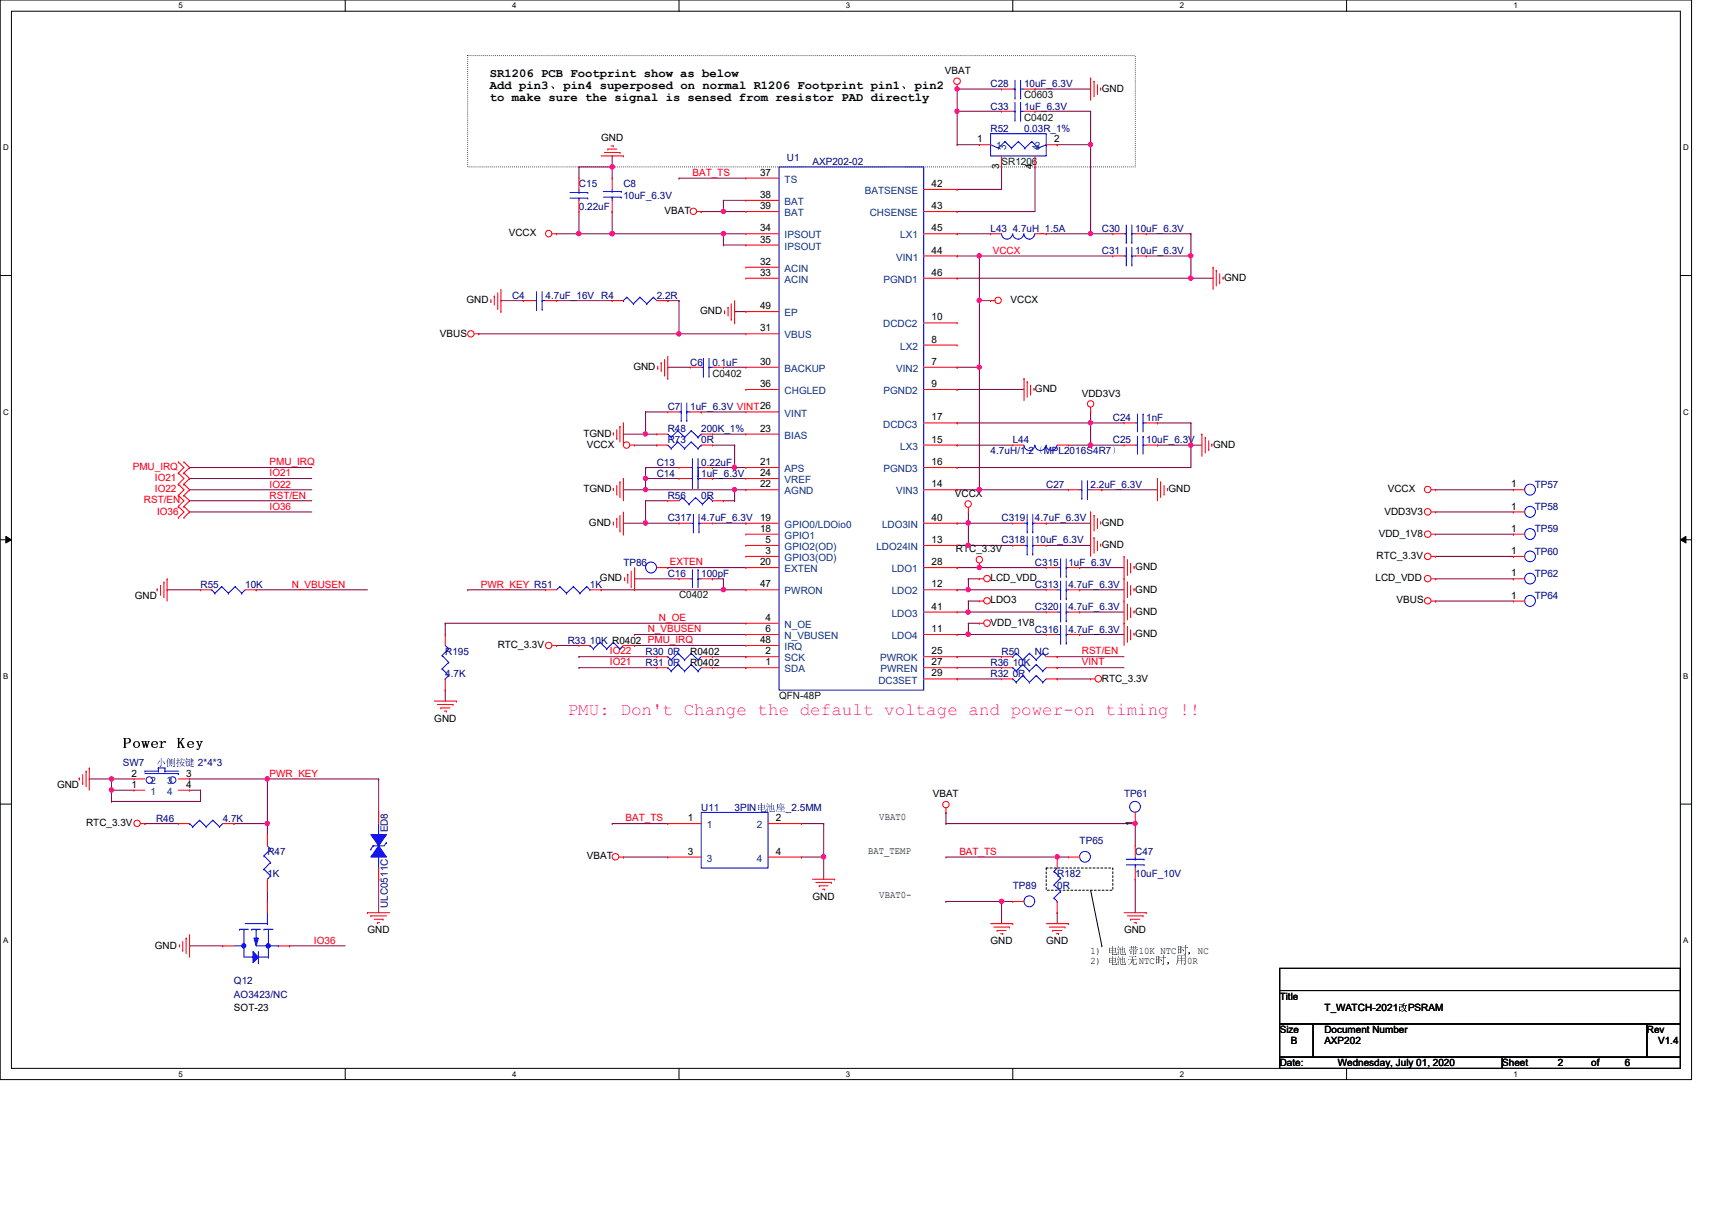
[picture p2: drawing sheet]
<svg xmlns="http://www.w3.org/2000/svg" width="297mm" height="210mm" viewBox="0 0 297 210" stroke-linecap="round" stroke-linejoin="round" font-family="sans-serif">
<defs><g id="words">
<text font-size="3" fill="#f0f" x="98.5" y="124">PMU: Don't Change the default voltage and power-on timing !!</text>
<text font-size="2.7" x="21.3" y="129.8">Power Key</text>
<g font-size="2.1">
<text x="85" y="15.5">Add pin3、pin4 superposed on normal R1206 Footprint pin1、pin2</text>
<text x="85" y="13.3">SR1206 PCB Footprint show as below</text>
<text x="85" y="17.6">to make sure the signal is sensed from resistor PAD directly</text>
</g>
<g font-size="1.7">
<text x="164" y="12.8">VBAT</text>
<text x="191.2" y="15.9">GND</text>
<text x="104.3" y="24.4">GND</text>
<text x="169.5" y="24.7">1</text>
<text x="173.4" y="29.4" transform="rotate(-90 173.4 29.4)">3</text>
<text x="179.2" y="29.4" transform="rotate(-90 179.2 29.4)">4</text>
<text x="182.9" y="24.7">2</text>
<text x="131.9" y="30.5">37</text>
<text x="131.9" y="34.3">38</text>
<text x="161.6" y="32.4">42</text>
<text x="88.3" y="41">VCCX</text>
<text x="115.3" y="37.1">VBAT</text>
<text x="131.9" y="36.3">39</text>
<text x="131.9" y="40.1">34</text>
<text x="161.6" y="36.3">43</text>
<text x="161.6" y="40.1">45</text>
<text x="131.9" y="42.1">35</text>
<text x="131.9" y="47.8">33</text>
<text x="131.9" y="45.9">32</text>
<text x="161.6" y="44">44</text>
<text x="161.6" y="47.8">46</text>
<text x="80.9" y="52.6">GND</text>
<text x="131.9" y="53.6">49</text>
<text x="175.3" y="52.6">VCCX</text>
<text x="212.4" y="48.7">GND</text>
<text x="76.3" y="58.4">VBUS</text>
<text x="121.5" y="54.5">GND</text>
<text x="131.9" y="57.5">31</text>
<text x="161.6" y="55.6">10</text>
<text x="161.6" y="59.4">8</text>
<text x="109.9" y="64.2">GND</text>
<text x="131.9" y="63.3">30</text>
<text x="161.6" y="63.3">7</text>
<text x="131.9" y="67.1">36</text>
<text x="161.6" y="67.1">9</text>
<text x="179.6" y="68">GND</text>
<text x="187.7" y="68.8">VDD3V3</text>
<text x="101.2" y="75.7">TGND</text>
<text x="101.8" y="77.7">VCCX</text>
<text x="131.9" y="74.9">23</text>
<text x="161.6" y="72.9">17</text>
<text x="161.6" y="76.8">15</text>
<text x="210.5" y="77.7">GND</text>
<text x="131.9" y="80.7">21</text>
<text x="131.9" y="82.6">24</text>
<text x="161.6" y="80.7">16</text>
<text x="101.2" y="85.4">TGND</text>
<text x="131.9" y="84.5">22</text>
<text x="161.6" y="84.5">14</text>
<text x="165.7" y="86.2">VCCX</text>
<text x="202.7" y="85.4">GND</text>
<text x="240.2" y="89.3">VDD3V3</text>
<text x="240.8" y="85.4">VCCX</text>
<text x="262.2" y="84.5">1</text>
<text x="262.2" y="88.4">1</text>
<text x="102.2" y="91.2">GND</text>
<text x="131.9" y="90.3">19</text>
<text x="131.9" y="92.2">18</text>
<text x="132.8" y="94.2">5</text>
<text x="161.6" y="90.3">40</text>
<text x="161.6" y="94.2">13</text>
<text x="165.9" y="95.8">RTC_3.3V</text>
<text x="191.2" y="91.2">GND</text>
<text x="191.2" y="95">GND</text>
<text x="239.2" y="93.1">VDD_1V8</text>
<text x="262.2" y="92.2">1</text>
<text x="104.1" y="100.8">GND</text>
<text x="131.9" y="98">20</text>
<text x="131.9" y="101.9">47</text>
<text x="132.8" y="96.1">3</text>
<text x="161.6" y="98">28</text>
<text x="161.6" y="101.9">12</text>
<text x="171.9" y="100.8">LCD_VDD</text>
<text x="197" y="98.9">GND</text>
<text x="238.7" y="100.8">LCD_VDD</text>
<text x="238.8" y="97">RTC_3.3V</text>
<text x="262.2" y="100">1</text>
<text x="262.2" y="96.1">1</text>
<text x="23.4" y="103.9">GND</text>
<text x="132.8" y="107.7">4</text>
<text x="161.6" y="105.7">41</text>
<text x="171.9" y="104.7">LDO3</text>
<text x="197" y="102.8">GND</text>
<text x="197" y="106.6">GND</text>
<text x="242.3" y="104.7">VBUS</text>
<text x="262.2" y="103.8">1</text>
<text x="86.4" y="112.4">RTC_3.3V</text>
<text x="119.8" y="113.6">R0402</text>
<text x="131.9" y="111.5">48</text>
<text x="132.8" y="109.6">6</text>
<text x="132.8" y="113.5">2</text>
<text x="161.6" y="109.6">11</text>
<text x="161.6" y="113.5">25</text>
<text x="171.9" y="108.6">VDD_1V8</text>
<text x="197" y="110.5">GND</text>
<text x="119.8" y="115.5">R0402</text>
<text x="132.8" y="115.4">1</text>
<text x="161.6" y="115.4">27</text>
<text x="161.6" y="117.3">29</text>
<text x="191.2" y="118.2">RTC_3.3V</text>
<text x="75.4" y="125.2">GND</text>
<text x="9.9" y="136.7">GND</text>
<text x="22.8" y="136.7">1</text>
<text x="22.8" y="134.7">2</text>
<text x="32.3" y="134.7">3</text>
<text x="32.3" y="136.7">4</text>
<text x="14.9" y="143.3">RTC_3.3V</text>
<text x="119.3" y="142.5">1</text>
<text x="134.6" y="142.5">2</text>
<text x="152.6" y="142.3">VBAT0</text>
<text x="161.8" y="138.3">VBAT</text>
<text x="196.6" y="143.3" transform="rotate(-90 196.6 143.3)">1</text>
<text x="101.8" y="149.1">VBAT</text>
<text x="119.3" y="148.3">3</text>
<text x="134.6" y="148.3">4</text>
<text x="150.6" y="148.1">BAT_TEMP</text>
<text x="152.6" y="155.8">VBAT0-</text>
<text x="63.8" y="161.8">GND</text>
<text x="141" y="156">GND</text>
<text x="195" y="161.8">GND</text>
<text x="26.9" y="164.5">GND</text>
<text x="171.9" y="163.8">GND</text>
<text x="181.5" y="163.8">GND</text>
<text x="189.2" y="167.2">2) 电电电NTC时，用0R</text>
<text x="189.2" y="165.5">1) 电电电10K NTC时，NC</text>
<text x="222" y="173.4">Title</text>
<text x="40.6" y="175.3">SOT-23</text>
<text x="222" y="179.2">Size</text>
<text x="229.8" y="179.2">Document Number</text>
<text x="229.8" y="175.3">T_WATCH-2021改PSRAM</text>
<text x="285.7" y="179.2">Rev</text>
<text x="222" y="185">Date:</text>
<text x="224" y="181.1">B</text>
<text x="229.8" y="181.1">AXP202</text>
<text x="232.1" y="185">Wednesday, July 01, 2020</text>
<text x="260.6" y="185">Sheet</text>
<text x="270.3" y="185">2</text>
<text x="276.1" y="185">of</text>
<text x="281.9" y="185">6</text>
<text x="287.7" y="181.1">V1.4</text>
</g>
<g font-size="1.7" fill="#00007f">
<text x="171.9" y="15.2">C28</text>
<text x="177.7" y="15.2">10uF_6.3V</text>
<text x="171.9" y="22.9">R52</text>
<text x="171.9" y="19">C33</text>
<text x="177.7" y="22.9">0.03R_1%</text>
<text x="177.7" y="19">1uF_6.3V</text>
<text x="136.5" y="27.9">U1</text>
<text x="141" y="28.7">AXP202-02</text>
<text x="100.5" y="32.5">C15</text>
<text x="108.2" y="32.5">C8</text>
<text x="108.2" y="34.5">10uF_6.3V</text>
<text x="100.5" y="36.4">0.22uF</text>
<text x="171.9" y="40.2">L43 4.7uH_1.5A</text>
<text x="191.2" y="40.2">C30</text>
<text x="197" y="40.2">10uF_6.3V</text>
<text x="191.2" y="44.1">C31</text>
<text x="197" y="44.1">10uF_6.3V</text>
<text x="88.9" y="51.8">C4</text>
<text x="94.7" y="51.8">4.7uF_16V R4</text>
<text x="114" y="51.8">2.2R</text>
<text x="119.8" y="63.4">C6</text>
<text x="123.6" y="63.4">0.1uF</text>
<text x="115.9" y="71.1">C7</text>
<text x="119.8" y="71.1">1uF_6.3V VINT26</text>
<text x="115.9" y="76.9">R73</text>
<text x="115.9" y="75">R48</text>
<text x="121.7" y="76.9">0R</text>
<text x="121.7" y="75">200K_1%</text>
<text x="175.7" y="76.9">L44</text>
<text x="193.1" y="73.1">C24</text>
<text x="193.1" y="76.9">C25</text>
<text x="198.9" y="73.1">1nF</text>
<text x="198.9" y="76.9">10uF_6.3V</text>
<text x="114" y="82.7">C14</text>
<text x="114" y="80.8">C13</text>
<text x="121.7" y="82.7">1uF_6.3V</text>
<text x="121.7" y="80.8">0.22uF</text>
<text x="171.9" y="78.8">4.7uH/1.2（MPL2016S4R7）</text>
<text x="115.9" y="86.6">R56</text>
<text x="121.7" y="86.6">0R</text>
<text x="181.5" y="84.6">C27</text>
<text x="189.2" y="84.6">2.2uF_6.3V</text>
<text x="266.3" y="84.6">TP57</text>
<text x="266.3" y="88.5">TP58</text>
<text x="115.9" y="90.4">C317</text>
<text x="121.7" y="90.4">4.7uF_6.3V</text>
<text x="173.8" y="90.4">C319</text>
<text x="173.8" y="94.3">C318</text>
<text x="179.6" y="90.4">4.7uF_6.3V</text>
<text x="179.6" y="94.3">10uF_6.3V</text>
<text x="266.3" y="92.4">TP59</text>
<text x="108.2" y="98.1">TP86</text>
<text x="115.9" y="100.1">C16</text>
<text x="121.7" y="100.1">100pF</text>
<text x="179.6" y="98.1">C315</text>
<text x="185.4" y="98.1">1uF_6.3V</text>
<text x="266.3" y="100.1">TP62</text>
<text x="266.3" y="96.2">TP60</text>
<text x="34.8" y="102">R55</text>
<text x="42.5" y="102">10K</text>
<text x="102.4" y="102">1K</text>
<text x="179.6" y="105.9">C320</text>
<text x="179.6" y="102">C313</text>
<text x="185.4" y="105.9">4.7uF_6.3V</text>
<text x="185.4" y="102">4.7uF_6.3V</text>
<text x="266.3" y="103.9">TP64</text>
<text x="77.3" y="113.6">R195</text>
<text x="98.5" y="111.7">R33 10K R0402 PMU_IRQ</text>
<text x="112" y="113.6">R30 0R</text>
<text x="173.8" y="113.6">R50</text>
<text x="179.6" y="113.6">NC</text>
<text x="179.6" y="109.7">C316</text>
<text x="185.4" y="109.7">4.7uF_6.3V</text>
<text x="77.3" y="117.4">4.7K</text>
<text x="112" y="115.5">R31 0R</text>
<text x="171.9" y="117.4">R32 0R</text>
<text x="171.9" y="115.5">R36 10K</text>
<text x="21.3" y="132.9">SW7</text>
<text x="27.1" y="132.9">小小四四 2*4*3</text>
<text x="27.1" y="142.5">R46</text>
<text x="38.6" y="142.5">4.7K</text>
<text x="121.7" y="140.6">U11</text>
<text x="127.5" y="140.6">3PIN电电电_2.5MM</text>
<text x="195" y="138.3">TP61</text>
<text x="46.4" y="148.3">R47</text>
<text x="67.3" y="144.4" transform="rotate(-90 67.3 144.4)">ED8</text>
<text x="187.3" y="146.4">TP65</text>
<text x="197" y="148.3">C47</text>
<text x="46.4" y="152.2">1K</text>
<text x="175.7" y="154.1">TP89</text>
<text x="183.4" y="152.2">R182</text>
<text x="183.4" y="154.1">0R</text>
<text x="197" y="152.2">10uF_10V</text>
<text x="67.3" y="157.5" transform="rotate(-90 67.3 157.5)">ULC0511C</text>
<text x="40.6" y="170.7">Q12</text>
<text x="40.6" y="173.1">AO3423/NC</text>
</g>
<g font-size="1.7" fill="#003f00">
<text x="177.7" y="17.1">C0603</text>
<text x="177.7" y="20.9">C0402</text>
<text x="173.8" y="28.7">SR1206</text>
<text x="123.6" y="65.3">C0402</text>
<text x="117.8" y="103.8">C0402</text>
<text x="135.2" y="121.3">QFN-48P</text>
</g>
<g font-size="1.7" fill="#003f7f">
<text x="172.8" y="25.9">1</text>
<text x="174.6" y="26.1" transform="rotate(-90 174.6 26.1)">3</text>
<text x="179.6" y="25.9">2</text>
<text x="180.4" y="26.1" transform="rotate(-90 180.4 26.1)">4</text>
<text x="136.1" y="31.7">TS</text>
<text x="136.1" y="35.6">BAT</text>
<text x="150.1" y="33.7">BATSENSE</text>
<text x="136.1" y="37.5">BAT</text>
<text x="136.1" y="41.4">IPSOUT</text>
<text x="150.9" y="37.5">CHSENSE</text>
<text x="156.2" y="41.4">LX1</text>
<text x="136.1" y="43.3">IPSOUT</text>
<text x="136.1" y="47.2">ACIN</text>
<text x="155.5" y="45.2">VIN1</text>
<text x="136.1" y="49.1">ACIN</text>
<text x="153.3" y="49.1">PGND1</text>
<text x="136.1" y="54.9">EP</text>
<text x="136.1" y="58.7">VBUS</text>
<text x="153.2" y="56.8">DCDC2</text>
<text x="136.1" y="64.5">BACKUP</text>
<text x="155.5" y="64.5">VIN2</text>
<text x="156.2" y="60.7">LX2</text>
<text x="136.1" y="68.4">CHGLED</text>
<text x="153.3" y="68.4">PGND2</text>
<text x="136.1" y="72.3">VINT</text>
<text x="136.1" y="76.1">BIAS</text>
<text x="153.2" y="74.2">DCDC3</text>
<text x="136.1" y="81.9">APS</text>
<text x="136.1" y="83.8">VREF</text>
<text x="153.3" y="81.9">PGND3</text>
<text x="156.2" y="78">LX3</text>
<text x="136.1" y="85.8">AGND</text>
<text x="155.5" y="85.8">VIN3</text>
<text x="136.1" y="91.6">GPIO0/LDOio0</text>
<text x="136.1" y="93.5">GPIO1</text>
<text x="136.1" y="95.4">GPIO2(OD)</text>
<text x="152.1" y="95.4">LDO24IN</text>
<text x="153" y="91.6">LDO3IN</text>
<text x="136.1" y="97.3">GPIO3(OD)</text>
<text x="136.1" y="99.3">EXTEN</text>
<text x="154.7" y="99.3">LDO1</text>
<text x="136.1" y="103.1">PWRON</text>
<text x="154.7" y="103.1">LDO2</text>
<text x="154.7" y="107">LDO3</text>
<text x="136.1" y="108.9">N_OE</text>
<text x="136.1" y="110.9">N_VBUSEN</text>
<text x="136.1" y="112.8">IRQ</text>
<text x="154.7" y="110.9">LDO4</text>
<text x="136.1" y="114.7">SCK</text>
<text x="136.1" y="116.6">SDA</text>
<text x="152.4" y="118.6">DC3SET</text>
<text x="152.7" y="114.7">PWROK</text>
<text x="152.8" y="116.6">PWREN</text>
<text x="26.1" y="137.9">1</text>
<text x="26.1" y="135.9">2</text>
<text x="29" y="135.9">3</text>
<text x="29" y="137.9">4</text>
<text x="122.6" y="143.7">1</text>
<text x="131.3" y="143.7">2</text>
<text x="122.6" y="149.5">3</text>
<text x="131.3" y="149.5">4</text>
</g>
<g font-size="1.7" fill="#f00">
<text x="120.1" y="30.5">BAT_TS</text>
<text x="172.3" y="44">VCCX</text>
<text x="23" y="81.5">PMU_IRQ</text>
<text x="26.9" y="83.5">IO21</text>
<text x="46.8" y="80.7">PMU_IRQ</text>
<text x="46.8" y="82.6">IO21</text>
<text x="25" y="87.3">RST/EN</text>
<text x="26.9" y="85.4">IO22</text>
<text x="27.3" y="89.3">IO36</text>
<text x="46.8" y="84.6">IO22</text>
<text x="46.8" y="86.5">RST/EN</text>
<text x="46.8" y="88.4">IO36</text>
<text x="50.6" y="101.9">N_VBUSEN</text>
<text x="83.4" y="101.9">PWR_KEY R51</text>
<text x="116.2" y="98.1">EXTEN</text>
<text x="114.3" y="107.7">N_OE</text>
<text x="105.8" y="113.5">IO22</text>
<text x="112.4" y="109.7">N_VBUSEN</text>
<text x="187.7" y="113.5">RST/EN</text>
<text x="105.8" y="115.4">IO21</text>
<text x="187.7" y="115.4">VINT</text>
<text x="46.8" y="134.7">PWR_KEY</text>
<text x="108.5" y="142.5">BAT_TS</text>
<text x="166.5" y="148.3">BAT_TS</text>
<text x="54.5" y="163.7">IO36</text>
</g>
<g font-size="1.4">
<text x="30.9" y="1.4">5</text>
<text x="88.9" y="1.4">4</text>
<text x="146.8" y="1.4">3</text>
<text x="204.7" y="1.4">2</text>
<text x="262.6" y="1.4">1</text>
<text x=".5" y="26.1">D</text>
<text x="292.1" y="26.1">D</text>
<text x=".5" y="71.9">C</text>
<text x="292.1" y="71.9">C</text>
<text x=".5" y="117.8">B</text>
<text x="292.1" y="117.8">B</text>
<text x=".5" y="163.6">A</text>
<text x="292.1" y="163.6">A</text>
<text x="30.9" y="186.8">5</text>
<text x="88.9" y="186.8">4</text>
<text x="146.8" y="186.8">3</text>
<text x="204.7" y="186.8">2</text>
<text x="262.6" y="186.8">1</text>
</g>
</g></defs>
<path d="M0 0h293.5v187.3h-293.5zM2 1.9h289.5v183.4h-289.5z" fill="none" stroke="#000" stroke-width=".17"/>
<g fill="#fff">
<path d="M30.9 .2h.8v1.5h-.8z"/>
<path d="M30.9 185.5h.8v1.6h-.8z"/>
</g>
<path d="M59.9 0v1.9M59.9 185.3v2" fill="none" stroke="#000" stroke-width=".17"/>
<g fill="#fff">
<path d="M88.9 .2h.7v1.5h-.7z"/>
<path d="M88.9 185.5h.7v1.6h-.7z"/>
</g>
<path d="M117.8 0v1.9M117.8 185.3v2" fill="none" stroke="#000" stroke-width=".17"/>
<g fill="#fff">
<path d="M146.8 .2h.7v1.5h-.7z"/>
<path d="M146.8 185.5h.7v1.6h-.7z"/>
</g>
<path d="M175.7 0v1.9M175.7 185.3v2" fill="none" stroke="#000" stroke-width=".17"/>
<g fill="#fff">
<path d="M204.7 .2h.7v1.5h-.7z"/>
<path d="M204.7 185.5h.7v1.6h-.7z"/>
</g>
<path d="M233.6 0v1.9M233.6 185.3v2" fill="none" stroke="#000" stroke-width=".17"/>
<g fill="#fff">
<path d="M262.6 .2h.8v1.5h-.8z"/>
<path d="M262.6 185.5h.8v1.6h-.8z"/>
<path d="M.5 24.8h1v1.6h-1z"/>
<path d="M292.1 24.8h.9v1.6h-.9z"/>
<path d="M.5 70.7h1v1.5h-1z"/>
<path d="M292.1 70.7h.9v1.5h-.9z"/>
</g>
<path d="M0 47.8h2M291.5 47.8h2" fill="none" stroke="#000" stroke-width=".17"/>
<g fill="#fff">
<path d="M.5 116.5h.9v1.6h-.9z"/>
<path d="M292.1 116.5h.8v1.6h-.8z"/>
</g>
<path d="M0 93.6h2M1 93l1 .6-1 .6zM291.5 93.6l1-.6v1.2zM291.5 93.6h2" fill="none" stroke="#000" stroke-width=".17"/>
<path d="M1 93l1 .6-1 .6zM291.5 93.6l1-.6v1.2z" fill="#000"/>
<g fill="#fff">
<path d="M.5 162.4h.9v1.5h-.9z"/>
<path d="M292.1 162.4h.8v1.5h-.8z"/>
</g>
<path d="M0 139.5h2M291.5 139.5h2M189.2 154.4l2 9.7M191.2 164.1h.1" fill="none" stroke="#000" stroke-width=".17"/>
<path d="M81.1 9.7h115.9v19.3h-115.9z" fill="none" stroke="#000" stroke-width=".17" stroke-dasharray="0 .3"/>
<path d="M181.5 150.6h11.6v3.8h-11.6z" fill="none" stroke="#000" stroke-width=".17" stroke-dasharray=".3 .3"/>
<path d="M179.6 29h.1M179.6 29v7.7M106.2 40.6h.1M106.2 40.6h19.3" fill="none" stroke="#7f003f" stroke-width=".17"/>
<circle cx="106.2" cy="40.5" r=".37" fill="#f0f"/>
<circle cx="106.2" cy="40.5" r=".37" fill="none" stroke="#f0f" stroke-width=".17"/>
<g fill="none" stroke="#7f003f" stroke-width=".17">
<path d="M169.9 52.2h.1M169.9 52.2v11.5M169.9 52.2h2M206.6 44.4h.1M206.6 44.4v3.9M108.2 75.3h.1M108.2 75.3h3.8M189.2 73.4h.1M189.2 73.4v3.8M81.1 102.3h.1M81.1 102.3h13.6M125.5 100.4h.1"/>
<path d="M125.5 100.4v1.9"/>
</g>
<circle cx="125.5" cy="102.3" r=".37" fill="#f0f"/>
<circle cx="125.5" cy="102.3" r=".37" fill="none" stroke="#f0f" stroke-width=".17"/>
<g fill="none" stroke="#7f003f" stroke-width=".17">
<path d="M125.5 42.5h.1M125.5 40.6h.1M125.5 42.5h3.9M125.5 40.6v1.9M112 71.5h.1M112 71.5v3.8M125.5 63.7h.1M125.5 63.7h3.9M166.1 67.6h.1M166.1 67.6h11.6M112 81.1h.1M112 81.1h5.8"/>
<path d="M166.1 85h.1M166.1 85h19.3M169.9 85h.1M104.3 102.3h.1M104.3 102.3h21.2M110.1 100.4h.1M110.1 100.4h7.7"/>
</g>
<circle cx="169.9" cy="84.9" r=".37" fill="#f0f"/>
<circle cx="169.9" cy="84.9" r=".37" fill="none" stroke="#f0f" stroke-width=".17"/>
<path d="M166.1 63.7h.1M166.1 63.7h3.8M169.9 63.7h.1M169.9 63.7v21.3" fill="none" stroke="#7f003f" stroke-width=".17"/>
<circle cx="169.9" cy="84.9" r=".37" fill="#f0f"/>
<circle cx="169.9" cy="84.9" r=".37" fill="none" stroke="#f0f" stroke-width=".17"/>
<circle cx="169.9" cy="63.7" r=".37" fill="#f0f"/>
<circle cx="169.9" cy="63.7" r=".37" fill="none" stroke="#f0f" stroke-width=".17"/>
<path d="M166.1 19.3h.1M166.1 19.3v5.8M121.7 71.5h.1M121.7 71.5h7.7" fill="none" stroke="#7f003f" stroke-width=".17"/>
<circle cx="166" cy="19.3" r=".38" fill="#f0f"/>
<circle cx="166" cy="19.3" r=".38" fill="none" stroke="#f0f" stroke-width=".17"/>
<path d="M106.2 29h.1M106.2 36.7h.1M106.2 29v1.9M106.2 36.7v3.9" fill="none" stroke="#7f003f" stroke-width=".17"/>
<circle cx="106.2" cy="40.5" r=".37" fill="#f0f"/>
<circle cx="106.2" cy="40.5" r=".37" fill="none" stroke="#f0f" stroke-width=".17"/>
<path d="M115.9 63.7h.1M115.9 63.7h3.9M189.2 77.2h.1M189.2 77.2h5.8M187.3 102.3h.1M187.3 102.3h7.7" fill="none" stroke="#7f003f" stroke-width=".17"/>
<circle cx="189.2" cy="77.2" r=".38" fill="#f0f"/>
<circle cx="189.2" cy="77.2" r=".38" fill="none" stroke="#f0f" stroke-width=".17"/>
<path d="M169.9 44.4h.1M169.9 44.4v7.8" fill="none" stroke="#7f003f" stroke-width=".17"/>
<circle cx="169.9" cy="52.1" r=".38" fill="#f0f"/>
<circle cx="169.9" cy="52.1" r=".38" fill="none" stroke="#f0f" stroke-width=".17"/>
<path d="M169.9 44.4h.1M169.9 44.4h23.2" fill="none" stroke="#7f003f" stroke-width=".17"/>
<circle cx="169.9" cy="44.4" r=".37" fill="#f0f"/>
<circle cx="169.9" cy="44.4" r=".37" fill="none" stroke="#f0f" stroke-width=".17"/>
<path d="M166.1 48.3h.1M166.1 48.3h40.5M127.5 77.2h.1M127.5 77.2v3.9h-3.9M123.6 81.1h.1" fill="none" stroke="#7f003f" stroke-width=".17"/>
<circle cx="206.6" cy="48.3" r=".38" fill="#f0f"/>
<circle cx="206.6" cy="48.3" r=".38" fill="none" stroke="#f0f" stroke-width=".17"/>
<g fill="none" stroke="#7f003f" stroke-width=".17">
<path d="M125.5 34.8h.1M125.5 34.8h3.9M127.5 54.1h.1M127.5 54.1h1.9M189.2 40.6h.1M189.2 40.6h3.9M198.9 40.6h.1M198.9 40.6h7.7M206.6 40.6h.1M206.6 40.6v3.8M123.6 83h.1M123.6 83h5.8"/>
<path d="M181.5 90.8h.1M181.5 90.8h7.7"/>
</g>
<circle cx="189.2" cy="40.5" r=".37" fill="#f0f"/>
<circle cx="189.2" cy="40.5" r=".37" fill="none" stroke="#f0f" stroke-width=".17"/>
<path d="M127.5 81.1h.1M127.5 81.1h1.9M77.3 108.1h.1M77.3 108.1h52.1" fill="none" stroke="#7f003f" stroke-width=".17"/>
<circle cx="127.4" cy="81.1" r=".38" fill="#f0f"/>
<circle cx="127.4" cy="81.1" r=".38" fill="none" stroke="#f0f" stroke-width=".17"/>
<path d="M125.5 34.8h.1M125.5 34.8v1.9" fill="none" stroke="#7f003f" stroke-width=".17"/>
<circle cx="125.5" cy="36.7" r=".37" fill="#f0f"/>
<circle cx="125.5" cy="36.7" r=".37" fill="none" stroke="#f0f" stroke-width=".17"/>
<path d="M121.7 36.7h.1M121.7 36.7h7.7M125.5 36.7h.1M166.1 44.4h.1M166.1 44.4h3.8M123.6 75.3h.1M123.6 75.3h5.8M112 83h.1M112 83v2M127.5 85h.1M127.5 85h1.9" fill="none" stroke="#7f003f" stroke-width=".17"/>
<circle cx="112" cy="84.9" r=".37" fill="#f0f"/>
<circle cx="112" cy="84.9" r=".37" fill="none" stroke="#f0f" stroke-width=".17"/>
<path d="M166.1 32.9h.1M166.1 32.9h7.7M166.1 40.6h.1M166.1 40.6h5.8M112 75.3h.1M112 75.3h2M166.1 77.2h.1M166.1 77.2h9.6M200.8 73.4h.1M200.8 73.4h5.8M191.2 85h.1M191.2 85h9.6" fill="none" stroke="#7f003f" stroke-width=".17"/>
<circle cx="112" cy="75.3" r=".37" fill="#f0f"/>
<circle cx="112" cy="75.3" r=".37" fill="none" stroke="#f0f" stroke-width=".17"/>
<path d="M206.6 48.3h.1M206.6 48.3h3.9M189.2 73.4h.1M189.2 73.4h5.8M206.6 73.4h.1M206.6 73.4v3.8" fill="none" stroke="#7f003f" stroke-width=".17"/>
<circle cx="189.2" cy="73.3" r=".37" fill="#f0f"/>
<circle cx="189.2" cy="73.3" r=".37" fill="none" stroke="#f0f" stroke-width=".17"/>
<path d="M206.6 77.2h.1M206.6 77.2h1.9" fill="none" stroke="#7f003f" stroke-width=".17"/>
<circle cx="206.6" cy="77.2" r=".38" fill="#f0f"/>
<circle cx="206.6" cy="77.2" r=".38" fill="none" stroke="#f0f" stroke-width=".17"/>
<path d="M168 102.3h.1M168 102.3h13.5" fill="none" stroke="#7f003f" stroke-width=".17"/>
<circle cx="168" cy="102.3" r=".37" fill="#f0f"/>
<circle cx="168" cy="102.3" r=".37" fill="none" stroke="#f0f" stroke-width=".17"/>
<path d="M179.6 15.5h.1M179.6 15.5h9.6M181.5 40.6h.1M181.5 40.6h7.7M198.9 44.4h.1M198.9 44.4h7.7M112 71.5h.1M112 71.5h3.9" fill="none" stroke="#7f003f" stroke-width=".17"/>
<circle cx="206.6" cy="44.4" r=".37" fill="#f0f"/>
<circle cx="206.6" cy="44.4" r=".37" fill="none" stroke="#f0f" stroke-width=".17"/>
<path d="M125.5 40.6h.1M125.5 40.6h3.9M112 83h.1M112 83h5.8M166.1 81.1h.1M166.1 81.1h40.5M123.6 100.4h.1M123.6 100.4h1.9" fill="none" stroke="#7f003f" stroke-width=".17"/>
<circle cx="125.5" cy="40.5" r=".37" fill="#f0f"/>
<circle cx="125.5" cy="40.5" r=".37" fill="none" stroke="#f0f" stroke-width=".17"/>
<path d="M117.8 30.9h.1M117.8 30.9h11.6M112 81.1h.1M112 81.1v1.9" fill="none" stroke="#7f003f" stroke-width=".17"/>
<circle cx="112" cy="83" r=".37" fill="#f0f"/>
<circle cx="112" cy="83" r=".37" fill="none" stroke="#f0f" stroke-width=".17"/>
<path d="M168 90.8h.1M168 90.8h7.7M125.5 102.3h.1M125.5 102.3h3.9" fill="none" stroke="#7f003f" stroke-width=".17"/>
<circle cx="168" cy="90.7" r=".38" fill="#f0f"/>
<circle cx="168" cy="90.7" r=".38" fill="none" stroke="#f0f" stroke-width=".17"/>
<g fill="none" stroke="#7f003f" stroke-width=".17">
<path d="M166.1 15.5h.1M166.1 15.5h7.7M179.6 19.3h.1M179.6 19.3h9.6M189.2 19.3h.1M189.2 19.3v21.3M173.8 29h.1M173.8 29v3.9M189.2 25.1h.1M108.2 85h.1M108.2 85h3.8M166.1 94.6h.1"/>
<path d="M166.1 94.6h1.9M166.1 113.9h.1M166.1 117.8h.1M166.1 113.9h7.7M166.1 117.8h7.7"/>
</g>
<circle cx="189.2" cy="25.1" r=".37" fill="#f0f"/>
<circle cx="189.2" cy="25.1" r=".37" fill="none" stroke="#f0f" stroke-width=".17"/>
<path d="M166.1 19.3h.1M166.1 15.5h.1M166.1 19.3h7.7M166.1 15.5v3.8" fill="none" stroke="#7f003f" stroke-width=".17"/>
<circle cx="166" cy="15.4" r=".37" fill="#f0f"/>
<circle cx="166" cy="15.4" r=".37" fill="none" stroke="#f0f" stroke-width=".17"/>
<g fill="none" stroke="#7f003f" stroke-width=".17">
<path d="M83.1 57.9h.1M83.1 57.9h46.3M86.9 52.2h.1M86.9 52.2h3.9M96.6 52.2h.1M96.6 52.2h9.6M115.9 52.2h.1M115.9 52.2h1.9M117.8 52.2h.1M117.8 57.9h.1M117.8 52.2v5.7M200.8 77.2h.1"/>
<path d="M200.8 77.2h5.8M206.6 77.2h.1M206.6 77.2v3.9M166.1 102.3h.1M168 100.4h.1M168 100.4h1.9M168 100.4v1.9h-1.9"/>
</g>
<circle cx="117.8" cy="57.9" r=".38" fill="#f0f"/>
<circle cx="117.8" cy="57.9" r=".38" fill="none" stroke="#f0f" stroke-width=".17"/>
<g fill="none" stroke="#7f003f" stroke-width=".17">
<path d="M166.1 36.7h.1M166.1 25.1h.1M166.1 36.7h13.5M166.1 25.1h3.8M183.4 25.1h.1M183.4 25.1h5.8M100.5 40.6h.1M100.5 40.6h5.7M166.1 73.4h.1M189.2 71.5h.1M189.2 71.5v1.9h-23.1M29 102.3h.1"/>
<path d="M29 102.3h5.8M44.4 102.3h.1M44.4 102.3h19.4M77.3 119.7h.1M77.3 108.1h.1M77.3 108.1v2M77.3 119.7v1.9M164.1 156.4h.1M164.1 140.9h.1M164.1 142.9h.1M164.1 156.4h9.7M164.1 140.9v2"/>
<path d="M164.1 142.9h32.9M173.8 156.4h.1M173.8 156.4v3.8M183.4 148.7h.1M183.4 148.7h2"/>
</g>
<circle cx="196.9" cy="142.8" r=".37" fill="#f0f"/>
<circle cx="196.9" cy="142.8" r=".37" fill="none" stroke="#f0f" stroke-width=".17"/>
<path d="M164.1 148.7h.1M164.1 148.7h19.3" fill="none" stroke="#7f003f" stroke-width=".17"/>
<circle cx="183.4" cy="148.6" r=".38" fill="#f0f"/>
<circle cx="183.4" cy="148.6" r=".38" fill="none" stroke="#f0f" stroke-width=".17"/>
<path d="M173.8 156.4h.1M173.8 156.4h1.9" fill="none" stroke="#7f003f" stroke-width=".17"/>
<circle cx="173.8" cy="156.4" r=".37" fill="#f0f"/>
<circle cx="173.8" cy="156.4" r=".37" fill="none" stroke="#f0f" stroke-width=".17"/>
<g fill="none" stroke="#7f003f" stroke-width=".17">
<path d="M32.9 85h.1M32.9 81.1h.1M32.9 83h.1M32.9 85h21.2M32.9 81.1h21.2M32.9 83h21.2M169.9 98.5h.1M169.9 98.5h11.6M187.3 98.5h.1M187.3 98.5h7.7M100.5 115.8h.1M100.5 113.9h.1"/>
<path d="M100.5 115.8h13.5M100.5 113.9h13.5M110.1 110.1h.1M110.1 112h.1M110.1 110.1h19.3M110.1 112h19.3M123.6 115.8h5.8M123.6 113.9h5.8M129.4 113.9h.1M129.4 115.8h.1M183.4 117.8h.1M183.4 117.8h5.8"/>
<path d="M183.4 158.3h.1M183.4 158.3v1.9M197 142.9h.1M197 152.5h.1M197 142.9v3.8M197 152.5v5.8"/>
</g>
<circle cx="169.9" cy="98.4" r=".37" fill="#f0f"/>
<circle cx="169.9" cy="98.4" r=".37" fill="none" stroke="#f0f" stroke-width=".17"/>
<g fill="none" stroke="#7f003f" stroke-width=".17">
<path d="M166.1 98.5h.1M166.1 98.5h3.8M249.1 85h13.5M249.1 88.8h13.5M249.1 92.7h13.5M249.1 96.5h13.5M262.6 85h.1M262.6 88.8h.1M262.6 92.7h.1M262.6 96.5h.1M96.6 112h.1M96.6 112h3.9"/>
<path d="M168 110.1h.1M168 110.1h13.5M187.3 110.1h.1M187.3 110.1h7.7M249.1 104.3h.1M249.1 100.4h13.5M249.1 104.3h13.5M262.6 100.4h.1"/>
</g>
<circle cx="168" cy="110" r=".38" fill="#f0f"/>
<circle cx="168" cy="110" r=".38" fill="none" stroke="#f0f" stroke-width=".17"/>
<g fill="none" stroke="#7f003f" stroke-width=".17">
<path d="M115.9 98.5h.1M115.9 98.5h13.5M166.1 90.8h.1M166.1 90.8h1.9M168 90.8h.1M168 88.8v5.8M106.2 142.9h.1M106.2 142.9h9.7M108.2 148.7h.1M108.2 148.7h7.7M139.1 148.7h.1M139.1 148.7h3.8"/>
<path d="M142.9 148.7h.1M142.9 148.7v3.8"/>
</g>
<circle cx="142.9" cy="148.6" r=".38" fill="#f0f"/>
<circle cx="142.9" cy="148.6" r=".38" fill="none" stroke="#f0f" stroke-width=".17"/>
<path d="M100.5 36.7v3.9M100.5 40.6h.1M139.1 142.9h.1M139.1 142.9h3.8M142.9 142.9h.1M142.9 142.9v5.8" fill="none" stroke="#7f003f" stroke-width=".17"/>
<circle cx="100.4" cy="40.5" r=".37" fill="#f0f"/>
<circle cx="100.4" cy="40.5" r=".37" fill="none" stroke="#f0f" stroke-width=".17"/>
<path d="M100.5 29h.1M100.5 29v1.9M100.5 29h5.7M106.2 29h.1M96.6 40.6h.1M96.6 40.6h3.9" fill="none" stroke="#7f003f" stroke-width=".17"/>
<circle cx="106.2" cy="29" r=".38" fill="#f0f"/>
<circle cx="106.2" cy="29" r=".38" fill="none" stroke="#f0f" stroke-width=".17"/>
<path d="M106.2 27.1h.1M106.2 27.1v1.9M112 90.8h.1M112 90.8h5.8M123.6 90.8h5.8M129.4 90.8h.1" fill="none" stroke="#7f003f" stroke-width=".17"/>
<circle cx="112" cy="90.7" r=".38" fill="#f0f"/>
<circle cx="112" cy="90.7" r=".38" fill="none" stroke="#f0f" stroke-width=".17"/>
<path d="M125.5 86.9h2M127.5 86.9h.1M127.5 85h.1M127.5 85v1.9" fill="none" stroke="#7f003f" stroke-width=".17"/>
<circle cx="127.4" cy="84.9" r=".37" fill="#f0f"/>
<circle cx="127.4" cy="84.9" r=".37" fill="none" stroke="#f0f" stroke-width=".17"/>
<g fill="none" stroke="#7f003f" stroke-width=".17">
<path d="M108.2 90.8h.1M108.2 90.8h3.8M112 85h.1M112 86.9h.1M112 90.8h.1M112 85h15.5M112 86.9h3.9M112 86.9v3.9M168 94.6h.1M168 94.6h7.7M166.1 115.8h7.7M173.8 115.8h.1"/>
<path d="M183.4 115.8h.1M183.4 113.9h.1M183.4 115.8h11.6M183.4 113.9h11.6"/>
</g>
<circle cx="168" cy="94.6" r=".37" fill="#f0f"/>
<circle cx="168" cy="94.6" r=".37" fill="none" stroke="#f0f" stroke-width=".17"/>
<path d="M32.9 86.9h.1M32.9 86.9h21.2M181.5 94.6h7.7M189.2 94.6h.1M168 106.2h.1M168 104.3h.1M168 106.2h13.5M168 104.3h1.9M168 104.3v1.9M187.3 106.2h.1M187.3 106.2h7.7" fill="none" stroke="#7f003f" stroke-width=".17"/>
<circle cx="168" cy="106.2" r=".38" fill="#f0f"/>
<circle cx="168" cy="106.2" r=".38" fill="none" stroke="#f0f" stroke-width=".17"/>
<g fill="none" stroke="#7f003f" stroke-width=".17">
<path d="M110.1 77.2h3.9M114 77.2h.1M123.6 77.2h3.9M127.5 77.2h.1M185.4 77.2h3.8M189.2 77.2h.1M32.9 88.8h.1M32.9 88.8h21.2M166.1 110.1h.1M166.1 106.2h1.9M166.1 110.1h1.9M168 106.2h.1"/>
<path d="M168 108.1h.1M168 110.1h.1M168 108.1h1.9M168 108.1v2M19.3 139h.1M19.3 137.1h.1M19.3 137.1v1.9M32.9 137.1h.1M32.9 137.1h1.9M34.8 137.1h.1M34.8 137.1v1.9h-15.5"/>
</g>
<circle cx="19.4" cy="137" r=".37" fill="#f0f"/>
<circle cx="19.4" cy="137" r=".37" fill="none" stroke="#f0f" stroke-width=".17"/>
<path d="M15.5 135.1h.1M15.5 135.1h3.8M19.3 137.1h.1M19.3 135.1h.1M19.3 137.1h3.9M19.3 135.1v2" fill="none" stroke="#7f003f" stroke-width=".17"/>
<circle cx="19.3" cy="135.1" r=".38" fill="#f0f"/>
<circle cx="19.3" cy="135.1" r=".38" fill="none" stroke="#f0f" stroke-width=".17"/>
<path d="M19.3 135.1h.1M19.3 135.1h3.9M46.4 135.1h.1M46.4 135.1v7.8h-5.8M25.1 142.9h.1M25.1 142.9h5.8M40.6 142.9h.1" fill="none" stroke="#7f003f" stroke-width=".17"/>
<circle cx="46.4" cy="142.8" r=".37" fill="#f0f"/>
<circle cx="46.4" cy="142.8" r=".37" fill="none" stroke="#f0f" stroke-width=".17"/>
<circle cx="46.4" cy="135.1" r=".38" fill="#f0f"/>
<circle cx="46.4" cy="135.1" r=".38" fill="none" stroke="#f0f" stroke-width=".17"/>
<g fill="none" stroke="#7f003f" stroke-width=".17">
<path d="M32.9 135.1h.1M32.9 135.1h32.8M46.4 135.1h.1M65.7 135.1h.1M65.7 135.1v5.8M46.4 142.9h.1M46.4 156.4h.1M46.4 142.9v1.9M46.4 154.4v2M65.7 152.5h.1M65.7 152.5v5.8M32.9 164.1h.1"/>
<path d="M32.9 164.1h5.7M50.2 164.1h.1M50.2 164.1h9.7"/>
</g>
<g fill="none" stroke="#f00" stroke-width=".17">
<path d="M166.1 15.5h.1M166.1 14.7v.8M189.2 13.5h.1M189.2 13.5v3.9M189.8 14.1h.1M189.8 14.1v2.7M190.4 16.2h.1M190.4 14.7v1.5M191 15.3h.1M191 15.3v.4M104.3 27.1h3.9M104.9 26.5h2.7"/>
<path d="M105.4 25.9h.1M105.4 25.9h1.6M106 25.3h.4M106.4 25.3h.1M107.6 26.5h.1M108.2 27.1h.1M120.9 36.7h.8M121.7 36.7h.1M82.3 57.9h.8M83.1 57.9h.1M85.2 52.3h.1M85.2 51.9v.4"/>
<path d="M85.8 51.4h.1M85.8 51.4v1.5M86.4 53.5h.1M86.4 50.8v2.7M86.9 54.1h.1M86.9 50.2v3.9M95.8 40.6h.8M96.6 40.6h.1M106.2 52.2h.1M106.2 52.2h2M114 52.2h1.9M115.9 52.2h.1"/>
<path d="M125.7 54.3h.1M125.7 53.9v.4M126.3 53.3h.1M126.3 53.3v1.5M126.9 55.4h.1M126.9 52.7v2.7M127.5 56h.1M127.5 52.2v3.8M171.9 52.2h.1M171.9 52.2h.7M210.5 46.4h.1M210.5 46.4v3.8"/>
<path d="M211 46.9h.1M211 46.9v2.7M211.6 49.1h.1M211.6 47.5v1.6M212.2 48.1h.1M212.2 48.1v.4M106.4 75.1h.1M106.4 75.1v.4M107 76.1h.1M107 74.5v1.6M107.6 74h.1M107.6 74v2.7"/>
<path d="M108.2 73.4h.1M108.2 73.4v3.8M109.3 77.2h.8M110.1 77.2h.1M114.1 63.9h.1M114.1 63.5v.4M114.7 62.9h.1M114.7 62.9v1.6M115.3 65.1h.1M115.3 62.4v2.7M115.9 65.7h.1M115.9 61.8v3.9"/>
<path d="M177.7 65.7h.1M177.7 65.7v3.8M178.2 66.2h.1M178.2 66.2v2.7M178.8 68.4h.1M178.8 66.8v1.6M179.4 67.4h.1M179.4 67.4v.4M189.2 71.5h.1M189.2 70.7v.8M208.5 75.3h.1M208.5 75.3v3.9"/>
<path d="M209.1 75.9h.1M209.1 75.9v2.7M209.7 78h.1M209.7 76.5v1.5M210.3 77h.1M210.3 77v.4M30.9 80.1h.1M30.9 82h.1M30.9 84h.1M30.9 85.9h.1M30.9 87.8h.1M30.9 89.8h.1"/>
<path d="M30.9 80.1l1 1-1 .9M30.9 82l1 1-1 1M30.9 84l1 1-1 .9M30.9 85.9l1 1-1 .9M30.9 87.8l1 1-1 1M31.9 82h.1M31.9 80.1h.1M31.9 84h.1M31.9 85.9h.1M31.9 87.8h.1M31.9 89.8h.1M31.9 80.1l1 1-1 .9"/>
<path d="M31.9 82l1 1-1 1M31.9 84l1 1-1 .9M31.9 85.9l1 1-1 .9M31.9 87.8l1 1-1 1M106.4 84.8h.1M106.4 90.9h.1M106.4 84.8v.3M106.4 90.6v.3M107 85.7h.1M107 90h.1M107 84.2v1.5M107 90v1.5"/>
<path d="M107.6 83.6h.1M107.6 92.1h.1M107.6 83.6v2.7M107.6 89.4v2.7M108.2 83h.1M108.2 92.7h.1M108.2 83v3.9M108.2 88.8v3.9M108.9 99.6h.1M108.9 99.6v1.6M109.5 99.1v2.7M110.1 98.5v3.8"/>
<path d="M168 88.8h.1M168 88.1v.7M169.9 98.5h.1M169.9 97.7v.8M189.2 88.8h.1M189.2 92.7h.1M189.2 88.8v7.7M189.8 89.4h.1M189.8 93.3h.1M189.8 89.4v2.7M189.8 93.3v2.7M190.4 91.5h.1"/>
<path d="M190.4 95.4h.1M190.4 90v1.5M190.4 93.9v1.5M191 90.6h.1M191 94.4h.1M191 90.6v.3M191 94.4v.4M195 96.5h.1M195 96.5v15.5M195.6 97.1h.1M195.6 97.1v2.7M196.2 99.2h.1"/>
<path d="M196.2 97.7v1.5M196.8 98.3h.1M196.8 98.3v.4M200.8 83h.1M200.8 83v3.9M201.4 83.6h.1M201.4 83.6v2.7M202 85.7h.1M202 84.2v1.5M202.6 84.8h.1M202.6 84.8v.3M248.3 85h.8"/>
<path d="M248.3 88.8h.8M248.3 96.5h.8M248.3 92.7h.8M249.1 85h.1M249.1 88.8h.1M249.1 96.5h.1M249.1 92.7h.1M27.3 102.2h.1M27.3 102.2v.3M27.9 103.1h.1M27.9 101.6v1.5M28.4 101h.1"/>
<path d="M28.4 101v2.7M29 100.4h.1M29 100.4v3.9M95.8 112h.8M96.6 112h.1M108.4 100.6h.1M108.4 100.2v.4M109.5 101.8h.1M110.1 102.3h.1M169.9 100.4h.1M169.9 104.3h.1M169.9 108.1h.1"/>
<path d="M169.9 100.4h.8M169.9 104.3h.8M169.9 108.1h.8M189.2 117.8h.1M189.2 117.8h.8M195 100.4h.1M195 108.1h.1M195 104.3h.1M195.6 101h.1M195.6 108.7h.1M195.6 104.8h.1M195.6 101v2.7"/>
<path d="M195.6 104.8v2.7M195.6 108.7v2.7M196.2 103.1h.1M196.2 110.8h.1M196.2 107h.1M196.2 101.6v1.5M196.2 105.4v1.6M196.2 109.3v1.5M196.8 102.2h.1M196.8 109.9h.1M196.8 106h.1M196.8 102.2v.3"/>
<path d="M196.8 106v.4M196.8 109.9v.3M248.3 100.4h.8M248.3 104.3h.8M249.1 100.4h.1M249.1 104.3h.1M13.8 135h.1M13.8 135v.3M14.3 135.9h.1M14.3 134.4v1.5M14.9 133.8h.1M14.9 133.8v2.7"/>
<path d="M15.5 133.2h.1M15.5 133.2v3.9M75.3 121.6h3.9M75.9 122.2h2.7M76.5 122.8h.1M76.5 122.8h1.6M77.1 123.4h.4M77.5 123.4h.1M78.6 122.2h.1M79.2 121.6h.1M24.4 142.9h.7M25.1 142.9h.1"/>
<path d="M63.8 158.3h.1M63.8 158.3h3.8M64.3 158.9h.1M64.3 158.9h2.8M64.9 159.5h1.6M66.5 159.5h.1M107.4 148.7h.8M108.2 148.7h.1M141 152.5h3.8M141.6 153.1h2.7M142.2 153.7h.1M142.2 153.7h1.5"/>
<path d="M142.7 154.3h.4M143.1 154.3h.1M144.3 153.1h.1M144.8 152.5h.1M164.1 140.9h.1M164.1 140.2v.7M195 158.3h3.9M195.6 158.9h2.7M196.2 159.5h.1M196.2 159.5h1.5M198.3 158.9h.1M198.9 158.3h.1"/>
<path d="M31.2 163.9h.1M31.2 163.9v.4M31.7 164.9h.1M31.7 163.3v1.6M32.3 162.7h.1M32.3 162.7v2.7M32.9 162.2h.1M32.9 162.2v3.8M65.5 160.1h.1M65.5 160.1h.4M171.9 160.2h3.8M172.4 160.8h2.7"/>
<path d="M173 161.4h.1M173 161.4h1.6M173.6 162h.4M174 162h.1M175.1 160.8h.1M175.7 160.2h.1M181.5 160.2h3.9M182.1 160.8h2.7M182.7 161.4h.1M182.7 161.4h1.5M183.3 162h.3M183.6 162h.1"/>
<path d="M184.8 160.8h.1M185.4 160.2h.1M196.8 160.1h.3M197.1 160.1h.1"/>
<circle cx="166.1" cy="14.1" r=".56"/>
<circle cx="120.3" cy="36.7" r=".56"/>
<circle cx="81.7" cy="57.9" r=".56"/>
<circle cx="95.2" cy="40.5" r=".56"/>
<circle cx="173.2" cy="52.1" r=".56"/>
<circle cx="108.7" cy="77.2" r=".56"/>
<circle cx="189.2" cy="70.1" r=".56"/>
<circle cx="168" cy="87.4" r=".56"/>
<circle cx="169.9" cy="97.1" r=".56"/>
<circle cx="247.7" cy="88.8" r=".57"/>
<circle cx="247.7" cy="84.9" r=".56"/>
<circle cx="247.7" cy="92.7" r=".56"/>
<circle cx="247.7" cy="96.5" r=".56"/>
<circle cx="95.2" cy="112" r=".56"/>
<circle cx="171.3" cy="108.1" r=".57"/>
<circle cx="171.3" cy="100.4" r=".56"/>
<circle cx="171.3" cy="104.2" r=".56"/>
<circle cx="190.6" cy="117.7" r=".57"/>
<circle cx="247.7" cy="100.4" r=".56"/>
<circle cx="247.7" cy="104.2" r=".56"/>
<circle cx="164.1" cy="139.6" r=".56"/>
<circle cx="23.8" cy="142.8" r=".56"/>
<circle cx="106.8" cy="148.6" r=".56"/>
</g>
<path d="M222 168h69.5v3.8h-69.5zM222 171.8h69.5v5.8h-69.5zM222 177.6h5.8v5.8h-5.8zM227.8 177.6h57.9v5.8h-57.9zM285.7 177.6h5.8v5.8h-5.8zM222 183.4h38.6v1.9h-38.6zM260.6 183.4h30.9v1.9h-30.9z" fill="none" stroke="#000" stroke-width=".17"/>
<g fill="none" stroke="#00f" stroke-width=".17">
<path d="M108.2 52.2h.1M108.8 51.6h.1M108.8 51.6l1.1 1.1M108.8 51.6l-.6 .6M109.9 52.7h.1M111 51.6h.1M111 51.6l1.2 1.1M111 51.6l-1.1 1.1M112.2 52.7h.1M113.4 51.6h.1M113.4 51.6l.6 .6M113.4 51.6l-1.2 1.1"/>
<path d="M46.4 158.3h.1M46.4 158.3v1.9M40.6 164.1h1.7M41.6 161.2h.1M41.6 161.2h1.5M42.3 161.2h.1M42.3 164.1h.1M42.3 161.2v4.8h1.6M42.5 160.2h3.9M43.7 161.2h.1M43.7 161.2h1.5M43.9 166h.1"/>
<path d="M44.4 161.2h.1M44.4 164.1h3.9M44.4 161.2v2M44.8 167h.1M44.8 166h1.8M44.8 165.1v1.9M45.8 161.2h.1M45.8 161.2h1.6M46.4 160.2h.1M46.6 166h.1M46.6 161.2v4.8M48.3 164.1h.1"/>
</g>
<path d="M43.9 165.1l.9 .9-.9 1z" fill="#00f"/>
<path d="M43.9 165.1l.9 .9-.9 1z" fill="none" stroke="#00f" stroke-width=".17"/>
<path d="M44.1 162.7h.7l-.4 1.4z" fill="#00f"/>
<path d="M44.1 162.7h.7l-.4 1.4z" fill="none" stroke="#00f" stroke-width=".17"/>
<circle cx="42.3" cy="164.1" r=".37" fill="#00f"/>
<circle cx="42.3" cy="164.1" r=".37" fill="none" stroke="#00f" stroke-width=".17"/>
<circle cx="46.5" cy="164.1" r=".38" fill="#00f"/>
<g fill="none" stroke="#00f" stroke-width=".17">
<path d="M175.7 19.3h.4M176.1 19.3h.1M176.1 17.8v3.1M177.1 19.3h.1M177.1 19.3h.6M177.1 17.8v3.1M171.9 23.2h9.6v3.9h-9.6zM171.9 25.1l1.3 .6M173.2 25.7h.1M174.4 24.6h.1M174.4 24.6l1.1 1.1M174.4 24.6l-1.2 1.1"/>
<path d="M175.5 25.7h.1M176.1 20.9h.1M176.7 24.6h.1M176.7 24.6l-1.2 1.1M176.7 24.6l1.1 1.1M177.1 20.9h.1M177.8 25.7h.1M179 24.6h.1M179 24.6l-1.2 1.1M179 24.6l1.2 1.1M180.2 25.7h.1M181.5 25.1h.1"/>
<path d="M181.5 25.1l-1.3 .6M92.7 52.2h.4M93.1 52.2h.1M93.1 53.7h.1M93.1 50.6v3.1M94.1 53.7h.1M94.1 52.2h.1M94.1 52.2h.6M94.1 50.6v3.1M173.8 40.6a.95 .95 0 0 0 .9 .9 .95 .95 0 0 0 1-.9M175.7 40.6a.95 .95 0 0 0 1 .9 .95 .95 0 0 0 .9-.9M177.7 40.6a.93 .93 0 0 0 .9 .9 .93 .93 0 0 0 .9-.9"/>
<path d="M115.9 77.2l.6 .6M116.5 77.8h.1M117.6 76.7h.1M117.6 76.7l-1.1 1.1M117.6 76.7l1.2 1.1M118.8 77.8h.1M119.9 76.7h.1M119.9 76.7l-1.1 1.1M119.9 76.7l1.2 1.1M120.1 79.5v5.1M121.1 77.8h.1M121.1 79.5v5.1"/>
<path d="M121.7 77.2h.1M121.7 77.2l-.6 .6M119.8 90.8h.5M119.8 83h.3M119.8 81.1h.3M120.1 83h.1M120.1 84.6h.1M120.1 98.8h.1M120.1 81.1h.1M120.1 82.6h.1M120.1 98.8v3.1M120.3 92.3h.1"/>
<path d="M120.3 90.8h.1M120.3 89.2v3.1M121.1 84.6h.1M121.1 83h.1M121.1 98.8h.1M121.1 82.6h.1M121.1 81.1h.1M121.1 83h.6M121.1 98.8v3.1M121.1 81.1h.6M121.3 90.8h.1M121.3 92.3h.1"/>
<path d="M121.3 90.8h.4M121.3 89.2v3.1M36.7 102.3h.1M36.7 102.3l.6 .6M37.3 102.9h.1M38.5 101.8h.1M38.5 101.8l1.1 1.1M38.5 101.8l-1.2 1.1M39.6 102.9h.1M40.8 101.8h.1M40.8 101.8l1.1 1.1M40.8 101.8l-1.2 1.1"/>
<path d="M41.9 102.9h.1M42.5 102.3l-.6 .6M76.7 113.7h.1M76.7 116h.1M76.7 113.7l1.1 1.2M76.7 116l1.1 1.2M77.3 117.8h.1M77.3 112l.5 .6M77.8 112.6h.1M77.8 114.9h.1M77.8 117.2h.1M77.8 112.6l-1.1 1.1"/>
<path d="M77.8 114.9l-1.1 1.1M77.8 117.2l-.5 .6M119.8 100.4h.3M120.1 100.4h.1M121.1 100.4h.1M121.1 100.4h.6M175.7 113.9h.1M175.7 117.8h.1M175.7 117.8l.6 .6M176.3 113.3h.1M176.3 118.4h.1M176.3 113.3l1.2 1.2"/>
<path d="M176.3 113.3l-.6 .6M177.5 114.5h.1M177.5 117.2h.1M177.5 117.2l1.1 1.2M177.5 117.2l-1.2 1.2M178.6 113.3h.1M178.6 118.4h.1M178.6 113.3l1.2 1.2M178.6 113.3l-1.1 1.2M179.8 114.5h.1M179.8 117.2h.1M179.8 117.2l1.1 1.2"/>
<path d="M179.8 117.2l-1.2 1.2M180.9 113.3h.1M180.9 118.4h.1M180.9 113.3l.6 .6M180.9 113.3l-1.1 1.2M181.5 117.8l-.6 .6M32.9 142.9h.1M32.9 142.9l.5 .5M33.4 143.4h.1M34.6 142.3h.1M34.6 142.3l1.2 1.1M34.6 142.3l-1.2 1.1"/>
<path d="M35.8 143.4h.1M36.9 142.3h.1M36.9 142.3l1.2 1.1M36.9 142.3l-1.1 1.1M38.1 143.4h.1M38.6 142.9l-.5 .5M45.8 148.5h.1M45.8 150.8h.1M45.8 148.5l1.1 1.1M45.8 150.8l1.1 1.1M46.4 152.5h.1M46.4 146.7l.5 .6"/>
<path d="M46.9 147.3h.1M46.9 149.6h.1M46.9 151.9h.1M46.9 147.3l-1.1 1.2M46.9 149.6l-1.1 1.2M46.9 151.9l-.5 .6M64.7 146.7h.1M64.7 146.7h2M65.7 144.8h.1M65.7 150.6h.1M65.7 142.9v1.9M65.7 148.7v1.9"/>
<circle cx="265.5" cy="88.8" r=".94"/>
<circle cx="265.5" cy="84.9" r=".94"/>
<circle cx="265.5" cy="100.4" r=".94"/>
<circle cx="178.6" cy="156.3" r=".94"/>
<circle cx="46.5" cy="164.1" r=".38"/>
</g>
<g fill="none" stroke="#f00" stroke-width=".17">
<path d="M173.8 19.3h.1M173.8 19.3h1.9M177.7 19.3h1.9M179.6 19.3h.1M169.9 25.1h.1M169.9 25.1h2M173.8 29h.1M173.8 27.1v1.9M179.6 29h.1M179.6 27.1v1.9M181.5 25.1h1.9M183.4 25.1h.1"/>
<path d="M90.8 52.2h.1M90.8 52.2h1.9M94.7 52.2h1.9M96.6 52.2h.1M171.9 40.6h.1M171.9 40.6h1.9M179.6 40.6h1.9M181.5 40.6h.1M114 77.2h.1M114 77.2h1.9M121.7 77.2h1.9M123.6 77.2h.1"/>
<path d="M117.8 90.8h.1M117.8 83h.1M117.8 81.1h.1M117.8 90.8h2M117.8 83h2M117.8 81.1h2M121.7 90.8h1.9M121.7 83h1.9M121.7 81.1h1.9M123.6 90.8h.1M123.6 83h.1M123.6 81.1h.1"/>
<path d="M262.6 85h.1M262.6 88.8h.1M262.6 85h1.9M262.6 88.8h1.9M34.8 102.3h.1M34.8 102.3h1.9M42.5 102.3h1.9M44.4 102.3h.1M77.3 110.1h.1M77.3 119.7h.1M77.3 110.1v1.9M77.3 117.8v1.9"/>
<path d="M117.8 100.4h.1M117.8 100.4h2M121.7 100.4h1.9M123.6 100.4h.1M173.8 113.9h.1M173.8 117.8h.1M173.8 113.9h1.9M173.8 117.8h1.9M181.5 113.9h1.9M181.5 117.8h1.9M183.4 113.9h.1M183.4 117.8h.1"/>
<path d="M262.6 100.4h.1M262.6 100.4h1.9M30.9 142.9h.1M30.9 142.9h2M38.6 142.9h2M40.6 142.9h.1M46.4 156.4h.1M46.4 144.8h.1M46.4 154.4h.1M46.4 144.8v1.9M46.4 152.5v1.9M46.4 156.4v1.9"/>
<path d="M175.7 156.4h.1M175.7 156.4h2M38.6 164.1h.1M38.6 164.1h2M48.3 164.1h1.9M50.2 164.1h.1"/>
</g>
<path d="M64.3 144.8h2.8l-1.4 1.9z" fill-rule="evenodd" fill="#00f"/>
<path d="M64.3 144.8h2.8l-1.4 1.9zM64.3 147.3h.1M64.7 146.7l-.4 .6M67.1 146.1h.1M67.1 146.1l-.4 .6" fill="none" stroke="#00f" stroke-width=".17"/>
<path d="M65.7 146.7l1.4 2h-2.8z" fill-rule="evenodd" fill="#00f"/>
<g fill="none" stroke="#00f" stroke-width=".17">
<path d="M175.7 15.5h.4M176.1 15.5h.1M176.1 17h.1M176.1 13.9v3.1M177.1 17h.1M177.1 15.5h.1M177.1 15.5h.6M177.1 13.9v3.1M98.9 33.4h3.1M98.9 34.4h3.1M100.5 34.4h.1M100.5 33.4h.1"/>
<path d="M100.5 32.9v.5M100.5 34.4v.4M102 33.4h.1M102 34.4h.1M104.7 34.2h3.1M104.7 33.2h3.1M106.2 33.2h.1M106.2 34.2h.1M106.2 32.9v.3M106.2 34.2v.6M107.8 34.2h.1M107.8 33.2h.1"/>
<path d="M135.2 29h25.1v90.7h-25.1zM195.4 39v3.1M196.4 39v3.1M195 40.6h.4M195 44.4h.4M195.4 40.6h.1M195.4 42.1h.1M195.4 44.4h.1M195.4 46h.1M195.4 42.9v3.1M196.4 42.1h.1M196.4 40.6h.1"/>
<path d="M196.4 46h.1M196.4 44.4h.1M196.4 40.6h.6M196.4 42.9v3.1M196.4 44.4h.6M115.9 75.3l.6 .6M116.5 75.9h.1M117.6 74.7h.1M117.6 74.7l-1.1 1.2M117.6 74.7l1.2 1.2M117.8 71.5h.4M118.2 71.5h.1"/>
<path d="M118.2 73h.1M118.2 69.9v3.1M118.8 75.9h.1M119.2 73h.1M119.2 71.5h.1M119.2 71.5h.6M119.2 69.9v3.1M119.9 74.7h.1M119.9 74.7l-1.1 1.2M119.9 74.7l1.2 1.2M121.1 75.9h.1M121.7 75.3h.1"/>
<path d="M121.7 63.7h.3M121.7 75.3l-.6 .6M122 63.7h.1M122 65.3h.1M122 62.2v3.1M123 65.3h.1M123 63.7h.1M123 63.7h.6M123 62.2v3.1M177.7 77.2a.93 .93 0 0 0 .9 .9 .93 .93 0 0 0 .9-.9M179.6 77.2a.95 .95 0 0 0 .9 .9 .95 .95 0 0 0 1-.9M181.5 77.2a.93 .93 0 0 0 1 .9 .93 .93 0 0 0 .9-.9"/>
<path d="M197 73.4h.4M197 77.2h.4M197.4 73.4h.1M197.4 71.8h.1M197.4 77.2h.1M197.4 75.7h.1M197.4 71.8v3.1M197.4 75.7v3.1M198.3 71.8h.1M198.3 73.4h.1M198.3 75.7h.1M198.3 77.2h.1"/>
<path d="M198.3 73.4h.6M198.3 71.8v3.1M198.3 75.7v3.1M198.3 77.2h.6M118.4 86.3h.1M118.4 86.3l-.6 .6M118.4 86.3l1.1 1.2M119.5 87.5h.1M120.7 86.3h.1M120.7 86.3l-1.2 1.2M120.7 86.3l1.2 1.2M121.9 87.5h.1"/>
<path d="M123 86.3h.1M123 86.3l-1.1 1.2M123 86.3l.6 .6M123.6 86.9h.1M177.7 90.8h.5M177.7 94.6h.5M178.2 92.3h.1M178.2 90.8h.1M178.2 96.1h.1M178.2 94.6h.1M178.2 89.2v3.1M178.2 93v3.1"/>
<path d="M179.2 90.8h.1M179.2 92.3h.1M179.2 94.6h.1M179.2 96.1h.1M179.2 90.8h.4M179.2 89.2v3.1M179.2 93v3.1M179.2 94.6h.4M183.4 98.5h.6M184 100h.1M184 98.5h.1M184 96.9v3.1"/>
<path d="M185 98.5h.1M185 100h.1M185 96.9v3.1M185 98.5h.4M187.3 85h.4M187.7 85h.1M187.7 86.5h.1M187.7 83.4v3.1M188.7 86.5h.1M188.7 85h.1M188.7 85h.5M188.7 83.4v3.1"/>
<path d="M97.2 101.8h.1M97.2 101.8l-.6 .5M97.2 101.8l1.1 1.1M98.3 102.9h.1M99.5 101.8h.1M99.5 101.8l-1.2 1.1M99.5 101.8l1.1 1.1M100.6 102.9h.1M101.8 101.8h.1M101.8 101.8l-1.2 1.1M101.8 101.8l.6 .5M102.4 102.3h.1"/>
<path d="M102.4 112h.1M102.4 112l.6 .6M103 112.6h.1M104.1 111.4h.1M104.1 111.4l1.2 1.2M104.1 111.4l-1.1 1.2M105.3 112.6h.1M106.4 111.4h.1M106.4 111.4l1.2 1.2M106.4 111.4l-1.1 1.2M107.6 112.6h.1M108.2 112l-.6 .6"/>
<path d="M115.9 115.8h.1M115.9 113.9h.1M115.9 115.8l.6 .6M115.9 113.9l.6 .6M116.5 116.4h.1M116.5 114.5h.1M117.6 115.3h.1M117.6 113.3h.1M117.6 115.3l1.2 1.1M117.6 115.3l-1.1 1.1M117.6 113.3l1.2 1.2M117.6 113.3l-1.1 1.2"/>
<path d="M118.8 116.4h.1M118.8 114.5h.1M119.9 115.3h.1M119.9 113.3h.1M119.9 115.3l1.2 1.1M119.9 115.3l-1.1 1.1M119.9 113.3l1.2 1.2M119.9 113.3l-1.1 1.2M121.1 116.4h.1M121.1 114.5h.1M121.7 115.8l-.6 .6M121.7 113.9l-.6 .6"/>
<path d="M175.7 115.8h.1M175.7 115.8l.6 .6M176.3 116.4h.1M177.5 115.3h.1M177.5 115.3l1.1 1.1M177.5 115.3l-1.2 1.1M178.6 116.4h.1M179.8 115.3h.1M179.8 115.3l1.1 1.1M179.8 115.3l-1.2 1.1M180.9 116.4h.1M181.5 115.8l-.6 .6"/>
<path d="M183.4 106.2h.6M183.4 110.1h.6M183.4 102.3h.6M184 107.7h.1M184 106.2h.1M184 111.6h.1M184 110.1h.1M184 103.9h.1M184 102.3h.1M184 100.8v3.1M184 104.6v3.1M184 108.5v3.1"/>
<path d="M185 106.2h.1M185 107.7h.1M185 110.1h.1M185 111.6h.1M185 102.3h.1M185 103.9h.1M185 106.2h.4M185 100.8v3.1M185 104.6v3.1M185 108.5v3.1M185 110.1h.4M185 102.3h.4"/>
<path d="M25.1 133.8h.1M25.1 133.8h2.4M25.1 134.2h5.8M27.5 133.2h.1M27.5 133.8h.1M27.5 133.2h1.1M27.5 133.2v.6M28.6 133.2h.1M28.6 133.8h.1M28.6 133.2v.6M28.6 133.8h2.3M30.9 134.2h.1"/>
<path d="M65.7 146.7l1.4 2h-2.8zM121.7 140.9h11.6v9.7h-11.6zM182.9 151.2h.1M182.9 153.5h.1M182.9 155.8h.1M182.9 151.2l1.1 1.1M182.9 153.5l1.1 1.1M182.9 155.8l.5 .6M183.4 156.4h.1M183.4 150.6l-.5 .6M184 152.3h.1M184 154.6h.1"/>
<path d="M184 152.3l-1.1 1.2M184 154.6l-1.1 1.2M195.4 150h3.1M195.4 149.1h3.1M197 149.1h.1M197 150h.1M197 148.7v.4M197 150v.6M198.5 150h.1M198.5 149.1h.1"/>
<circle cx="113" cy="98.4" r=".95"/>
<circle cx="265.5" cy="92.6" r=".94"/>
<circle cx="265.5" cy="96.5" r=".94"/>
<circle cx="265.5" cy="104.2" r=".94"/>
<circle cx="25.9" cy="135.3" r=".56"/>
<circle cx="30" cy="135.3" r=".56"/>
<circle cx="196.9" cy="140" r=".94"/>
<circle cx="188.2" cy="148.6" r=".94"/>
</g>
<g fill="none" stroke="#f00" stroke-width=".17">
<path d="M173.8 15.5h.1M173.8 15.5h1.9M177.7 15.5h1.9M179.6 15.5h.1M100.5 36.7h.1M100.5 30.9h.1M100.5 30.9v2M100.5 34.8v1.9M106.2 30.9h.1M106.2 36.7h.1M106.2 30.9v2M106.2 34.8v1.9"/>
<path d="M129.4 30.9h.1M129.4 34.8h.1M129.4 36.7h.1M129.4 30.9h5.8M129.4 34.8h5.8M129.4 36.7h5.8M160.3 36.7h5.8M160.3 32.9h5.8M166.1 32.9h.1M166.1 36.7h.1M129.4 42.5h.1M129.4 48.3h.1"/>
<path d="M129.4 54.1h.1M129.4 57.9h.1M129.4 40.6h.1M129.4 46.4h.1M129.4 42.5h5.8M129.4 48.3h5.8M129.4 54.1h5.8M129.4 57.9h5.8M129.4 40.6h5.8M129.4 46.4h5.8M160.3 48.3h5.8M160.3 40.6h5.8"/>
<path d="M160.3 44.4h5.8M160.3 56h5.8M160.3 59.9h5.8M166.1 40.6h.1M166.1 44.4h.1M166.1 48.3h.1M166.1 56h.1M166.1 59.9h.1M193.1 40.6h.1M193.1 44.4h.1M193.1 40.6h1.9M193.1 44.4h1.9"/>
<path d="M197 40.6h1.9M197 44.4h1.9M198.9 40.6h.1M198.9 44.4h.1M114 75.3h.1M114 75.3h1.9M115.9 71.5h.1M115.9 71.5h1.9M119.8 63.7h.1M119.8 63.7h1.9M119.8 71.5h1.9M121.7 71.5h.1"/>
<path d="M121.7 75.3h1.9M123.6 75.3h.1M123.6 63.7h1.9M125.5 63.7h.1M129.4 63.7h.1M129.4 67.6h.1M129.4 71.5h.1M129.4 75.3h.1M129.4 63.7h5.8M129.4 67.6h5.8M129.4 71.5h5.8M129.4 75.3h5.8"/>
<path d="M160.3 63.7h5.8M160.3 67.6h5.8M160.3 73.4h5.8M160.3 77.2h5.8M166.1 63.7h.1M166.1 67.6h.1M166.1 73.4h.1M166.1 77.2h.1M175.7 77.2h.1M175.7 77.2h2M183.4 77.2h2M185.4 77.2h.1"/>
<path d="M195 73.4h.1M195 77.2h.1M195 73.4h2M195 77.2h2M198.9 73.4h1.9M198.9 77.2h1.9M200.8 73.4h.1M200.8 77.2h.1M114 98.5h1.9M115.9 98.5h.1M115.9 86.9h.1M115.9 86.9h1.9"/>
<path d="M123.6 86.9h1.9M125.5 86.9h.1M129.4 81.1h.1M129.4 83h.1M129.4 85h.1M129.4 90.8h.1M129.4 92.7h.1M129.4 94.6h.1M129.4 96.5h.1M129.4 98.5h.1M129.4 81.1h5.8M129.4 83h5.8"/>
<path d="M129.4 85h5.8M129.4 90.8h5.8M129.4 92.7h5.8M129.4 94.6h5.8M129.4 96.5h5.8M129.4 98.5h5.8M160.3 81.1h5.8M160.3 85h5.8M160.3 90.8h5.8M160.3 94.6h5.8M160.3 98.5h5.8M166.1 81.1h.1"/>
<path d="M166.1 85h.1M166.1 90.8h.1M166.1 94.6h.1M166.1 98.5h.1M175.7 90.8h.1M175.7 94.6h.1M175.7 90.8h2M175.7 94.6h2M179.6 90.8h1.9M179.6 94.6h1.9M181.5 90.8h.1M181.5 94.6h.1"/>
<path d="M181.5 98.5h.1M181.5 98.5h1.9M185.4 85h.1M185.4 85h1.9M185.4 98.5h1.9M187.3 98.5h.1M189.2 85h2M191.2 85h.1M262.6 96.5h.1M262.6 92.7h.1M262.6 92.7h1.9M262.6 96.5h1.9"/>
<path d="M94.7 102.3h.1M94.7 102.3h1.9M100.5 112h.1M100.5 112h1.9M102.4 102.3h1.9M104.3 102.3h.1M108.2 112h1.9M110.1 112h.1M114 115.8h.1M114 113.9h.1M114 113.9h1.9M114 115.8h1.9"/>
<path d="M121.7 113.9h1.9M121.7 115.8h1.9M123.6 115.8h.1M123.6 113.9h.1M129.4 102.3h.1M129.4 108.1h.1M129.4 110.1h.1M129.4 112h.1M129.4 113.9h.1M129.4 115.8h.1M129.4 102.3h5.8M129.4 108.1h5.8"/>
<path d="M129.4 110.1h5.8M129.4 112h5.8M129.4 113.9h5.8M129.4 115.8h5.8M160.3 106.2h5.8M160.3 102.3h5.8M160.3 110.1h5.8M160.3 113.9h5.8M160.3 115.8h5.8M160.3 117.8h5.8M166.1 102.3h.1M166.1 106.2h.1"/>
<path d="M166.1 110.1h.1M166.1 113.9h.1M166.1 115.8h.1M166.1 117.8h.1M173.8 115.8h.1M173.8 115.8h1.9M181.5 106.2h.1M181.5 110.1h.1M181.5 102.3h.1M181.5 106.2h1.9M181.5 102.3h1.9M181.5 110.1h1.9"/>
<path d="M181.5 115.8h1.9M183.4 115.8h.1M185.4 106.2h1.9M185.4 102.3h1.9M185.4 110.1h1.9M187.3 106.2h.1M187.3 110.1h.1M187.3 102.3h.1M262.6 104.3h.1M262.6 104.3h1.9M23.2 137.1h.1M23.2 135.1h.1"/>
<path d="M23.2 137.1h1.9M23.2 135.1h1.9M30.9 137.1h2M30.9 135.1h2M32.9 135.1h.1M32.9 137.1h.1M65.7 140.9h.1M65.7 152.5h.1M65.7 140.9v2M65.7 150.6v1.9M115.9 142.9h.1M115.9 148.7h.1"/>
<path d="M115.9 142.9h5.8M115.9 148.7h5.8M133.3 142.9h5.8M133.3 148.7h5.8M139.1 148.7h.1M139.1 142.9h.1M183.4 148.7h.1M183.4 158.3h.1M183.4 148.7v1.9M183.4 156.4v1.9M185.4 148.7h.1M185.4 148.7h1.9"/>
<path d="M197 146.7h.1M197 152.5h.1M197 142.9h.1M197 140.9v2M197 146.7v2M197 150.6v1.9"/>
</g>
<circle cx="106.2" cy="40.5" r=".37" fill="#f0f"/>
<circle cx="106.2" cy="40.5" r=".37" fill="none" stroke="#f0f" stroke-width=".17"/>
<circle cx="125.5" cy="102.3" r=".37" fill="#f0f"/>
<circle cx="125.5" cy="102.3" r=".37" fill="none" stroke="#f0f" stroke-width=".17"/>
<circle cx="169.9" cy="84.9" r=".37" fill="#f0f"/>
<circle cx="169.9" cy="84.9" r=".37" fill="none" stroke="#f0f" stroke-width=".17"/>
<circle cx="169.9" cy="84.9" r=".37" fill="#f0f"/>
<circle cx="169.9" cy="84.9" r=".37" fill="none" stroke="#f0f" stroke-width=".17"/>
<circle cx="169.9" cy="63.7" r=".37" fill="#f0f"/>
<circle cx="169.9" cy="63.7" r=".37" fill="none" stroke="#f0f" stroke-width=".17"/>
<circle cx="166" cy="19.3" r=".38" fill="#f0f"/>
<circle cx="166" cy="19.3" r=".38" fill="none" stroke="#f0f" stroke-width=".17"/>
<circle cx="106.2" cy="40.5" r=".37" fill="#f0f"/>
<circle cx="106.2" cy="40.5" r=".37" fill="none" stroke="#f0f" stroke-width=".17"/>
<circle cx="189.2" cy="77.2" r=".38" fill="#f0f"/>
<circle cx="189.2" cy="77.2" r=".38" fill="none" stroke="#f0f" stroke-width=".17"/>
<circle cx="169.9" cy="52.1" r=".38" fill="#f0f"/>
<circle cx="169.9" cy="52.1" r=".38" fill="none" stroke="#f0f" stroke-width=".17"/>
<circle cx="169.9" cy="44.4" r=".37" fill="#f0f"/>
<circle cx="169.9" cy="44.4" r=".37" fill="none" stroke="#f0f" stroke-width=".17"/>
<circle cx="206.6" cy="48.3" r=".38" fill="#f0f"/>
<circle cx="206.6" cy="48.3" r=".38" fill="none" stroke="#f0f" stroke-width=".17"/>
<circle cx="189.2" cy="40.5" r=".37" fill="#f0f"/>
<circle cx="189.2" cy="40.5" r=".37" fill="none" stroke="#f0f" stroke-width=".17"/>
<circle cx="127.4" cy="81.1" r=".38" fill="#f0f"/>
<circle cx="127.4" cy="81.1" r=".38" fill="none" stroke="#f0f" stroke-width=".17"/>
<circle cx="125.5" cy="36.7" r=".37" fill="#f0f"/>
<circle cx="125.5" cy="36.7" r=".37" fill="none" stroke="#f0f" stroke-width=".17"/>
<circle cx="112" cy="84.9" r=".37" fill="#f0f"/>
<circle cx="112" cy="84.9" r=".37" fill="none" stroke="#f0f" stroke-width=".17"/>
<circle cx="112" cy="75.3" r=".37" fill="#f0f"/>
<circle cx="112" cy="75.3" r=".37" fill="none" stroke="#f0f" stroke-width=".17"/>
<circle cx="189.2" cy="73.3" r=".37" fill="#f0f"/>
<circle cx="189.2" cy="73.3" r=".37" fill="none" stroke="#f0f" stroke-width=".17"/>
<circle cx="206.6" cy="77.2" r=".38" fill="#f0f"/>
<circle cx="206.6" cy="77.2" r=".38" fill="none" stroke="#f0f" stroke-width=".17"/>
<circle cx="168" cy="102.3" r=".37" fill="#f0f"/>
<circle cx="168" cy="102.3" r=".37" fill="none" stroke="#f0f" stroke-width=".17"/>
<circle cx="206.6" cy="44.4" r=".37" fill="#f0f"/>
<circle cx="206.6" cy="44.4" r=".37" fill="none" stroke="#f0f" stroke-width=".17"/>
<circle cx="125.5" cy="40.5" r=".37" fill="#f0f"/>
<circle cx="125.5" cy="40.5" r=".37" fill="none" stroke="#f0f" stroke-width=".17"/>
<circle cx="112" cy="83" r=".37" fill="#f0f"/>
<circle cx="112" cy="83" r=".37" fill="none" stroke="#f0f" stroke-width=".17"/>
<circle cx="168" cy="90.7" r=".38" fill="#f0f"/>
<circle cx="168" cy="90.7" r=".38" fill="none" stroke="#f0f" stroke-width=".17"/>
<circle cx="189.2" cy="25.1" r=".37" fill="#f0f"/>
<circle cx="189.2" cy="25.1" r=".37" fill="none" stroke="#f0f" stroke-width=".17"/>
<circle cx="166" cy="15.4" r=".37" fill="#f0f"/>
<circle cx="166" cy="15.4" r=".37" fill="none" stroke="#f0f" stroke-width=".17"/>
<circle cx="117.8" cy="57.9" r=".38" fill="#f0f"/>
<circle cx="117.8" cy="57.9" r=".38" fill="none" stroke="#f0f" stroke-width=".17"/>
<circle cx="196.9" cy="142.8" r=".37" fill="#f0f"/>
<circle cx="196.9" cy="142.8" r=".37" fill="none" stroke="#f0f" stroke-width=".17"/>
<circle cx="183.4" cy="148.6" r=".38" fill="#f0f"/>
<circle cx="183.4" cy="148.6" r=".38" fill="none" stroke="#f0f" stroke-width=".17"/>
<circle cx="173.8" cy="156.4" r=".37" fill="#f0f"/>
<circle cx="173.8" cy="156.4" r=".37" fill="none" stroke="#f0f" stroke-width=".17"/>
<circle cx="169.9" cy="98.4" r=".37" fill="#f0f"/>
<circle cx="169.9" cy="98.4" r=".37" fill="none" stroke="#f0f" stroke-width=".17"/>
<circle cx="168" cy="110" r=".38" fill="#f0f"/>
<circle cx="168" cy="110" r=".38" fill="none" stroke="#f0f" stroke-width=".17"/>
<circle cx="142.9" cy="148.6" r=".38" fill="#f0f"/>
<circle cx="142.9" cy="148.6" r=".38" fill="none" stroke="#f0f" stroke-width=".17"/>
<circle cx="100.4" cy="40.5" r=".37" fill="#f0f"/>
<circle cx="100.4" cy="40.5" r=".37" fill="none" stroke="#f0f" stroke-width=".17"/>
<circle cx="106.2" cy="29" r=".38" fill="#f0f"/>
<circle cx="106.2" cy="29" r=".38" fill="none" stroke="#f0f" stroke-width=".17"/>
<circle cx="112" cy="90.7" r=".38" fill="#f0f"/>
<circle cx="112" cy="90.7" r=".38" fill="none" stroke="#f0f" stroke-width=".17"/>
<circle cx="127.4" cy="84.9" r=".37" fill="#f0f"/>
<circle cx="127.4" cy="84.9" r=".37" fill="none" stroke="#f0f" stroke-width=".17"/>
<circle cx="168" cy="94.6" r=".37" fill="#f0f"/>
<circle cx="168" cy="94.6" r=".37" fill="none" stroke="#f0f" stroke-width=".17"/>
<circle cx="168" cy="106.2" r=".38" fill="#f0f"/>
<circle cx="168" cy="106.2" r=".38" fill="none" stroke="#f0f" stroke-width=".17"/>
<circle cx="19.4" cy="137" r=".37" fill="#f0f"/>
<circle cx="19.4" cy="137" r=".37" fill="none" stroke="#f0f" stroke-width=".17"/>
<circle cx="19.3" cy="135.1" r=".38" fill="#f0f"/>
<circle cx="19.3" cy="135.1" r=".38" fill="none" stroke="#f0f" stroke-width=".17"/>
<circle cx="46.4" cy="142.8" r=".37" fill="#f0f"/>
<circle cx="46.4" cy="142.8" r=".37" fill="none" stroke="#f0f" stroke-width=".17"/>
<circle cx="46.4" cy="135.1" r=".38" fill="#f0f"/>
<circle cx="46.4" cy="135.1" r=".38" fill="none" stroke="#f0f" stroke-width=".17"/>
<use href="#words"/>
</svg>
